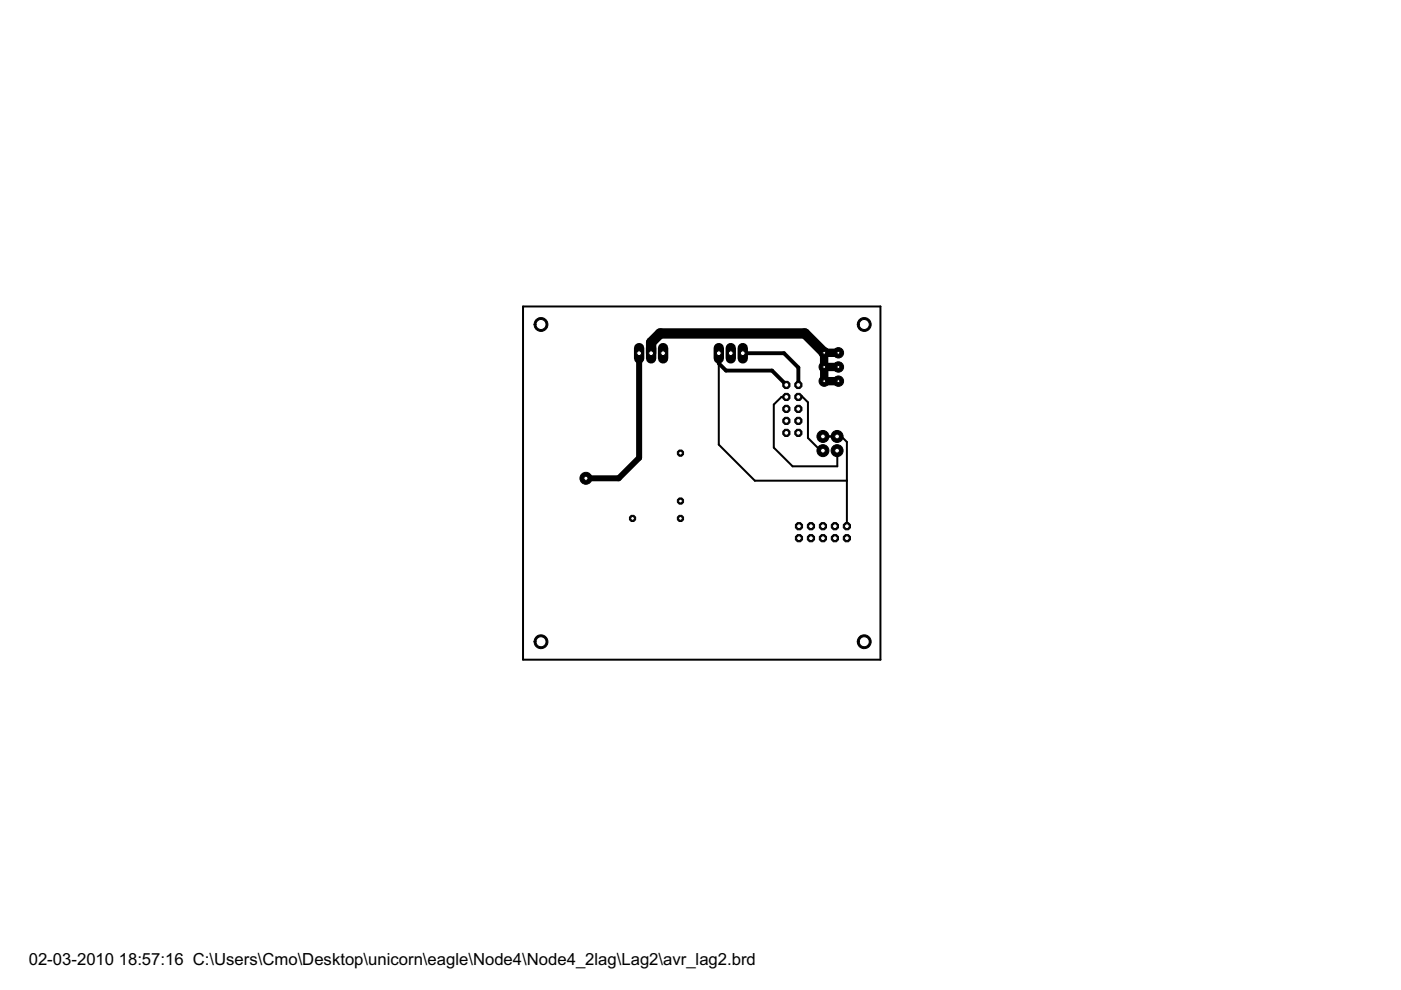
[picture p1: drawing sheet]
<svg xmlns="http://www.w3.org/2000/svg" width="297mm" height="210mm" viewBox="0 0 297 210" stroke-linecap="round" stroke-linejoin="round" font-family="sans-serif">
<defs><g id="words">
<g font-size="4">
<text x="6.1" y="204.6">02-03-2010</text>
<text x="25.2" y="204.6">18:57:16 C:\Users\Cmo\Desktop\unicorn\eagle\Node4\Node4_2lag\Lag2\avr_lag2.brd</text>
</g>
</g></defs>
<g fill="#000" stroke="#000" stroke-width=".21">
<path d="M113.6 67.8a1.48 1.48 0 0 1 2.4 .3 1.48 1.48 0 0 1-.9 2.1 1.48 1.48 0 0 1-1.9-1.4h.4a1.07 1.07 0 0 1 1.6-.9 1.07 1.07 0 0 1 .1 1.8 1.07 1.07 0 0 1-1.6-.6l-.1-.3h-.4z" fill-rule="evenodd"/>
<path d="M182.2 67.8a1.47 1.47 0 0 1 2.3 .3 1.47 1.47 0 0 1-.9 2.1 1.47 1.47 0 0 1-1.8-1.4h.4a1.07 1.07 0 0 1 1.5-1 1.07 1.07 0 0 1 .2 1.8 1.07 1.07 0 0 1-1.7-.5v-.3h-.4z" fill-rule="evenodd"/>
<path d="M113.6 135.1a1.48 1.48 0 0 1 2.4 .2 1.48 1.48 0 0 1-.9 2.2 1.48 1.48 0 0 1-1.9-1.4h.4a1.07 1.07 0 0 1 1.6-.9 1.07 1.07 0 0 1 .1 1.8 1.07 1.07 0 0 1-1.6-.7l-.1-.2h-.4z" fill-rule="evenodd"/>
<path d="M182.2 135.1a1.47 1.47 0 0 1 2.3 .2 1.47 1.47 0 0 1-.9 2.2 1.47 1.47 0 0 1-1.8-1.4h.4a1.07 1.07 0 0 1 1.5-1 1.07 1.07 0 0 1 .2 1.7 1.07 1.07 0 0 1-1.7-.5v-.2h-.4z" fill-rule="evenodd"/>
</g>
<g fill="#000" stroke="#000" stroke-width=".42">
<path d="M110.9 65h75.8zM152.4 74.9v19.4zM174.8 77.6v.2zM152.4 94.3l7.6 7.6zM164.1 85.8v9.1zM164.1 85.8l1.6-1.6zM165.7 84.2h1zM164.1 94.9l3.9 4zM169.3 84v.2zM169.3 84h.7zM171.3 85.3v7.6zM170 84l1.3 1.3z"/>
<path d="M171.3 92.9l2.7 2.6zM174 95.5h.5zM174.5 92.5h3zM177.5 95.5v3.4zM168 98.9h9.5zM174.5 92.5h3.9zM178.4 92.5l1.2 1.2zM160 101.9h19.6zM179.6 93.7v8.2zM179.6 101.9v9.7zM110.9 139.9h75.8zM110.9 65v74.9z"/>
<path d="M186.7 65v74.9z"/>
</g>
<path d="M152.4 74.9v2.1zM152.4 77l1.5 1.6zM153.9 78.6h9.8zM157.5 74.9h8.7zM163.7 78.6l3 3zM166.2 74.9l3.1 3zM169.3 77.9v3.7z" fill="#000" stroke="#000" stroke-width=".83"/>
<path d="M135.5 74.9v22.2zM124.2 101.4h7zM131.2 101.4l4.3-4.3z" fill="#000" stroke="#000" stroke-width="1.3"/>
<path d="M174.7 74.8v2.8zM174.8 77.8v3zM174.8 77.8h3zM174.8 74.8h3zM174.8 80.8h3z" fill="#000" stroke="#000" stroke-width="1.8"/>
<path d="M138 72.6v2.3zM138 72.6l2-1.9zM140 70.7h30.6zM170.6 70.7l4.2 4.1z" fill="#000" stroke="#000" stroke-width="2.2"/>
<circle cx="169.3" cy="91.8" r=".83" fill="#000" stroke="#000" stroke-width=".21"/>
<circle cx="169.3" cy="91.8" r=".51" fill="#fff" stroke="#000" stroke-width=".21"/>
<circle cx="166.7" cy="91.8" r=".83" fill="#000" stroke="#000" stroke-width=".21"/>
<circle cx="166.7" cy="91.8" r=".51" fill="#fff" stroke="#000" stroke-width=".21"/>
<circle cx="169.3" cy="89.2" r=".83" fill="#000" stroke="#000" stroke-width=".21"/>
<circle cx="169.3" cy="89.2" r=".51" fill="#fff" stroke="#000" stroke-width=".21"/>
<circle cx="166.7" cy="89.2" r=".83" fill="#000" stroke="#000" stroke-width=".21"/>
<circle cx="166.7" cy="89.2" r=".51" fill="#fff" stroke="#000" stroke-width=".21"/>
<circle cx="169.3" cy="86.7" r=".83" fill="#000" stroke="#000" stroke-width=".21"/>
<circle cx="169.3" cy="86.7" r=".51" fill="#fff" stroke="#000" stroke-width=".21"/>
<circle cx="166.7" cy="86.7" r=".83" fill="#000" stroke="#000" stroke-width=".21"/>
<circle cx="166.7" cy="86.7" r=".51" fill="#fff" stroke="#000" stroke-width=".21"/>
<circle cx="169.3" cy="84.2" r=".83" fill="#000" stroke="#000" stroke-width=".21"/>
<circle cx="169.3" cy="84.2" r=".51" fill="#fff" stroke="#000" stroke-width=".21"/>
<circle cx="166.7" cy="84.2" r=".83" fill="#000" stroke="#000" stroke-width=".21"/>
<circle cx="166.7" cy="84.2" r=".51" fill="#fff" stroke="#000" stroke-width=".21"/>
<circle cx="169.3" cy="81.6" r=".83" fill="#000" stroke="#000" stroke-width=".21"/>
<circle cx="169.3" cy="81.6" r=".51" fill="#fff" stroke="#000" stroke-width=".21"/>
<circle cx="166.7" cy="81.6" r=".83" fill="#000" stroke="#000" stroke-width=".21"/>
<circle cx="166.7" cy="81.6" r=".51" fill="#fff" stroke="#000" stroke-width=".21"/>
<circle cx="144.3" cy="106.2" r=".71" fill="#000" stroke="#000" stroke-width=".21"/>
<circle cx="144.3" cy="106.2" r=".4" fill="#fff" stroke="#000" stroke-width=".21"/>
<circle cx="144.3" cy="96.1" r=".71" fill="#000" stroke="#000" stroke-width=".21"/>
<circle cx="144.3" cy="96.1" r=".4" fill="#fff" stroke="#000" stroke-width=".21"/>
<circle cx="169.4" cy="114.1" r=".83" fill="#000" stroke="#000" stroke-width=".21"/>
<circle cx="169.4" cy="114.1" r=".51" fill="#fff" stroke="#000" stroke-width=".21"/>
<circle cx="169.4" cy="111.6" r=".83" fill="#000" stroke="#000" stroke-width=".21"/>
<circle cx="169.4" cy="111.6" r=".51" fill="#fff" stroke="#000" stroke-width=".21"/>
<circle cx="171.9" cy="114.1" r=".83" fill="#000" stroke="#000" stroke-width=".21"/>
<circle cx="171.9" cy="114.1" r=".51" fill="#fff" stroke="#000" stroke-width=".21"/>
<circle cx="171.9" cy="111.6" r=".83" fill="#000" stroke="#000" stroke-width=".21"/>
<circle cx="171.9" cy="111.6" r=".51" fill="#fff" stroke="#000" stroke-width=".21"/>
<circle cx="174.5" cy="114.1" r=".83" fill="#000" stroke="#000" stroke-width=".21"/>
<circle cx="174.5" cy="114.1" r=".51" fill="#fff" stroke="#000" stroke-width=".21"/>
<circle cx="174.5" cy="111.6" r=".83" fill="#000" stroke="#000" stroke-width=".21"/>
<circle cx="174.5" cy="111.6" r=".51" fill="#fff" stroke="#000" stroke-width=".21"/>
<circle cx="177" cy="114.1" r=".83" fill="#000" stroke="#000" stroke-width=".21"/>
<circle cx="177" cy="114.1" r=".51" fill="#fff" stroke="#000" stroke-width=".21"/>
<circle cx="177" cy="111.6" r=".83" fill="#000" stroke="#000" stroke-width=".21"/>
<circle cx="177" cy="111.6" r=".51" fill="#fff" stroke="#000" stroke-width=".21"/>
<circle cx="179.6" cy="114.1" r=".83" fill="#000" stroke="#000" stroke-width=".21"/>
<circle cx="179.6" cy="114.1" r=".51" fill="#fff" stroke="#000" stroke-width=".21"/>
<circle cx="179.6" cy="111.6" r=".83" fill="#000" stroke="#000" stroke-width=".21"/>
<circle cx="179.6" cy="111.6" r=".51" fill="#fff" stroke="#000" stroke-width=".21"/>
<circle cx="144.3" cy="109.9" r=".71" fill="#000" stroke="#000" stroke-width=".21"/>
<circle cx="144.3" cy="109.9" r=".4" fill="#fff" stroke="#000" stroke-width=".21"/>
<circle cx="134.1" cy="109.9" r=".71" fill="#000" stroke="#000" stroke-width=".21"/>
<circle cx="134.1" cy="109.9" r=".4" fill="#fff" stroke="#000" stroke-width=".21"/>
<path d="M154.9 73.8v2.2z" fill="#000" stroke="#000" stroke-width="2.2"/>
<circle cx="154.9" cy="74.9" r=".51" fill="#fff" stroke="#000" stroke-width=".21"/>
<path d="M157.5 73.8v2.2z" fill="#000" stroke="#000" stroke-width="2.2"/>
<circle cx="157.5" cy="74.9" r=".51" fill="#fff" stroke="#000" stroke-width=".21"/>
<path d="M152.4 73.8v2.2z" fill="#000" stroke="#000" stroke-width="2.2"/>
<circle cx="152.4" cy="74.9" r=".51" fill="#fff" stroke="#000" stroke-width=".21"/>
<path d="M138 73.8v2.2z" fill="#000" stroke="#000" stroke-width="2.2"/>
<circle cx="138" cy="74.9" r=".51" fill="#fff" stroke="#000" stroke-width=".21"/>
<path d="M140.6 73.8v2.2z" fill="#000" stroke="#000" stroke-width="2.2"/>
<circle cx="140.6" cy="74.9" r=".51" fill="#fff" stroke="#000" stroke-width=".21"/>
<path d="M135.5 73.8v2.2z" fill="#000" stroke="#000" stroke-width="2.2"/>
<circle cx="135.5" cy="74.9" r=".51" fill="#fff" stroke="#000" stroke-width=".21"/>
<circle cx="174.8" cy="77.8" r="1.1" fill="#000" stroke="#000" stroke-width=".21"/>
<circle cx="174.8" cy="77.8" r=".32" fill="#fff" stroke="#000" stroke-width=".21"/>
<circle cx="174.8" cy="74.8" r="1.1" fill="#000" stroke="#000" stroke-width=".21"/>
<circle cx="174.8" cy="74.8" r=".32" fill="#fff" stroke="#000" stroke-width=".21"/>
<circle cx="174.8" cy="80.8" r="1.1" fill="#000" stroke="#000" stroke-width=".21"/>
<circle cx="174.8" cy="80.8" r=".32" fill="#fff" stroke="#000" stroke-width=".21"/>
<circle cx="177.8" cy="77.8" r="1.1" fill="#000" stroke="#000" stroke-width=".21"/>
<circle cx="177.8" cy="77.8" r=".32" fill="#fff" stroke="#000" stroke-width=".21"/>
<circle cx="177.8" cy="74.8" r="1.1" fill="#000" stroke="#000" stroke-width=".21"/>
<circle cx="177.8" cy="74.8" r=".32" fill="#fff" stroke="#000" stroke-width=".21"/>
<circle cx="177.8" cy="80.8" r="1.1" fill="#000" stroke="#000" stroke-width=".21"/>
<circle cx="177.8" cy="80.8" r=".32" fill="#fff" stroke="#000" stroke-width=".21"/>
<circle cx="174.5" cy="95.5" r="1.27" fill="#000" stroke="#000" stroke-width=".21"/>
<circle cx="174.5" cy="95.5" r=".51" fill="#fff" stroke="#000" stroke-width=".21"/>
<circle cx="174.5" cy="92.5" r="1.27" fill="#000" stroke="#000" stroke-width=".21"/>
<circle cx="174.5" cy="92.5" r=".51" fill="#fff" stroke="#000" stroke-width=".21"/>
<circle cx="177.5" cy="95.5" r="1.27" fill="#000" stroke="#000" stroke-width=".21"/>
<circle cx="177.5" cy="95.5" r=".51" fill="#fff" stroke="#000" stroke-width=".21"/>
<circle cx="177.5" cy="92.5" r="1.27" fill="#000" stroke="#000" stroke-width=".21"/>
<circle cx="177.5" cy="92.5" r=".51" fill="#fff" stroke="#000" stroke-width=".21"/>
<circle cx="124.2" cy="101.4" r="1.27" fill="#000" stroke="#000" stroke-width=".21"/>
<circle cx="124.2" cy="101.4" r=".44" fill="#fff" stroke="#000" stroke-width=".21"/>
<use href="#words"/>
</svg>
